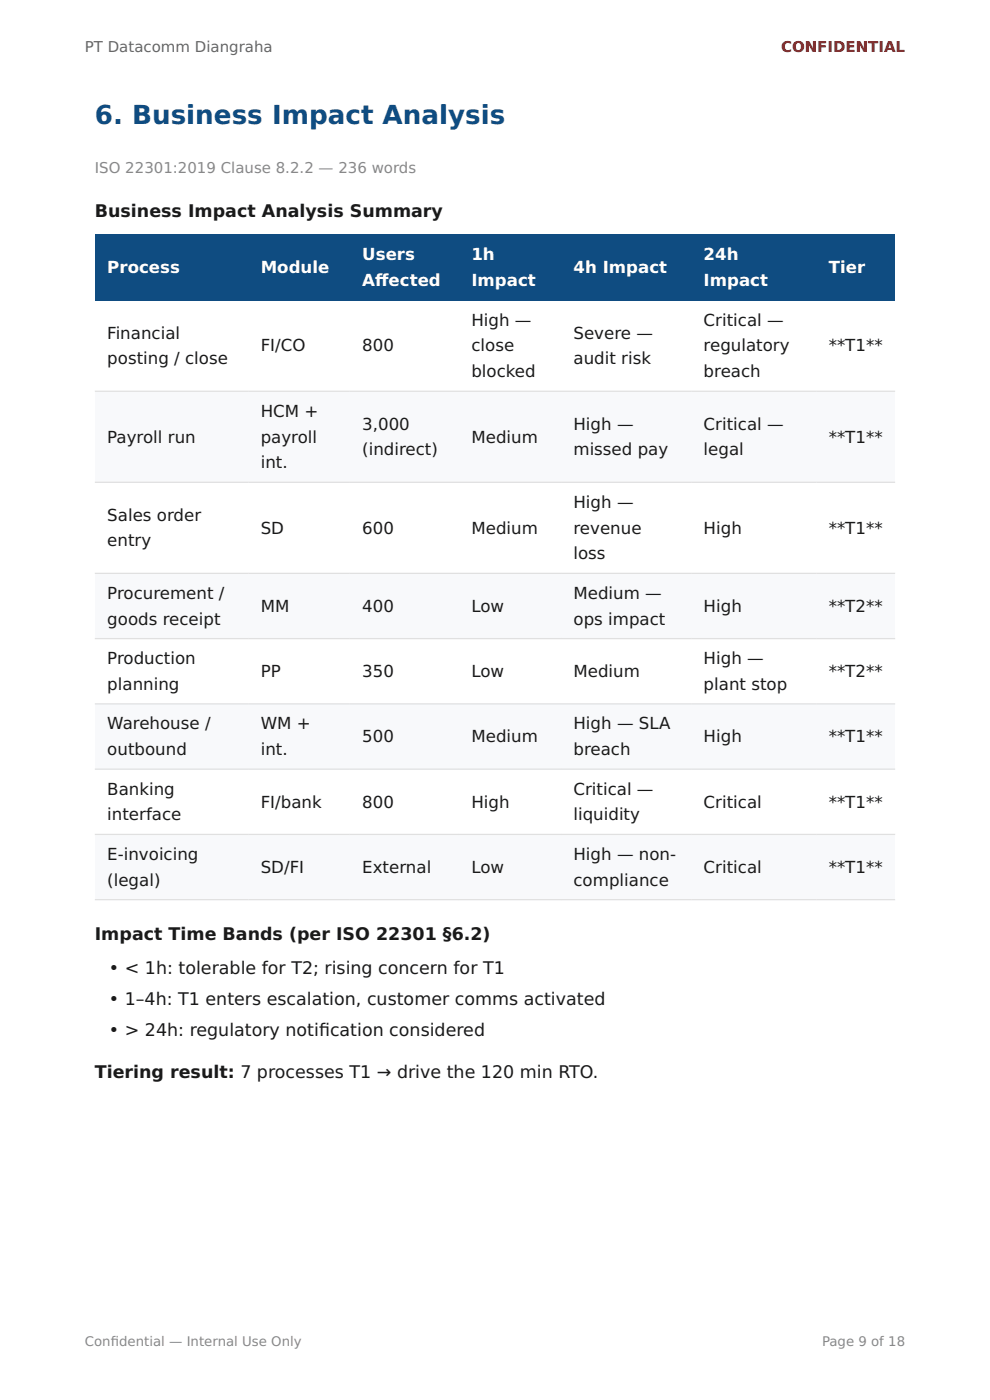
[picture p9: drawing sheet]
<svg xmlns="http://www.w3.org/2000/svg" width="210mm" height="297mm" viewBox="0 0 210 297" stroke-linecap="round" stroke-linejoin="round" font-family="sans-serif">
<defs><g id="words">
<text font-size="5.6" fill="#0f4c81" x="20.1" y="26.2">6. Business Impact Analysis</text>
<g font-size="3.7" fill="#1a1a1a">
<text x="20.1" y="46">Business Impact Analysis Summary</text>
<text x="20.1" y="199.4">Impact Time Bands (per ISO 22301 §6.2)</text>
<text x="23.1" y="206.7">• &lt; 1h: tolerable for T2; rising concern for T1</text>
<text x="23.1" y="213.2">• 1–4h: T1 enters escalation, customer comms activated</text>
<text x="23.1" y="219.8">• &gt; 24h: regulatory notif</text>
<text x="67.7" y="219.8">ication considered</text>
<text x="20.1" y="228.7">Tiering result: 7 processes T1 → drive the 120 min RTO.</text>
</g>
<g font-size="3.5" fill="#fff">
<text x="22.8" y="58">Process</text>
<text x="55.3" y="58">Module</text>
<text x="76.8" y="55.3">Users</text>
<text x="100" y="55.3">1h</text>
<text x="121.7" y="58">4h Impact</text>
<text x="149.3" y="55.3">24h</text>
<text x="175.8" y="58">Tier</text>
<text x="76.8" y="60.7">Af</text>
<text x="79.6" y="60.7">fected</text>
<text x="100" y="60.7">Impact</text>
<text x="149.3" y="60.7">Impact</text>
</g>
<g font-size="3.5" fill="#1a1a1a">
<text x="22.8" y="71.8">Financial</text>
<text x="100" y="69.1">High —</text>
<text x="121.7" y="71.8">Severe —</text>
<text x="149.3" y="69.1">Critical —</text>
<text x="22.8" y="77.3">posting / close</text>
<text x="55.3" y="74.6">FI/CO</text>
<text x="76.8" y="74.6">800</text>
<text x="100" y="74.6">close</text>
<text x="121.7" y="77.3">audit risk</text>
<text x="149.3" y="74.6">regulatory</text>
<text x="175.8" y="74.6">**T1**</text>
<text x="100" y="80">blocked</text>
<text x="149.3" y="80">breach</text>
<text x="55.3" y="88.4">HCM +</text>
<text x="22.8" y="93.9">Payroll run</text>
<text x="55.3" y="93.9">payroll</text>
<text x="76.8" y="91.1">3,000</text>
<text x="100" y="93.9">Medium</text>
<text x="121.7" y="91.1">High —</text>
<text x="149.3" y="91.1">Critical —</text>
<text x="175.8" y="93.9">**T1**</text>
<text x="55.3" y="99.3">int.</text>
<text x="76.8" y="96.6">(indirect)</text>
<text x="121.7" y="96.6">missed pay</text>
<text x="149.3" y="96.6">legal</text>
<text x="121.7" y="107.7">High —</text>
<text x="22.8" y="110.5">Sales order</text>
<text x="55.3" y="113.2">SD</text>
<text x="76.8" y="113.2">600</text>
<text x="100" y="113.2">Medium</text>
<text x="121.7" y="113.2">revenue</text>
<text x="149.3" y="113.2">High</text>
<text x="175.8" y="113.2">**T1**</text>
<text x="22.8" y="115.9">entry</text>
<text x="121.7" y="118.7">loss</text>
<text x="22.8" y="127">Procurement /</text>
<text x="55.3" y="129.8">MM</text>
<text x="76.8" y="129.8">400</text>
<text x="100" y="129.8">Low</text>
<text x="121.7" y="127">Medium —</text>
<text x="149.3" y="129.8">High</text>
<text x="175.8" y="129.8">**T2**</text>
<text x="22.8" y="132.5">goods receipt</text>
<text x="121.7" y="132.5">ops impact</text>
<text x="22.8" y="140.9">Production</text>
<text x="55.3" y="143.6">PP</text>
<text x="76.8" y="143.6">350</text>
<text x="100" y="143.6">Low</text>
<text x="121.7" y="143.6">Medium</text>
<text x="149.3" y="140.9">High —</text>
<text x="175.8" y="143.6">**T2**</text>
<text x="22.8" y="146.4">planning</text>
<text x="149.3" y="146.4">plant stop</text>
<text x="22.8" y="154.7">Warehouse /</text>
<text x="55.3" y="154.7">WM +</text>
<text x="121.7" y="154.7">High — SLA</text>
<text x="22.8" y="160.2">outbound</text>
<text x="55.3" y="160.2">int.</text>
<text x="76.8" y="157.5">500</text>
<text x="100" y="157.5">Medium</text>
<text x="121.7" y="160.2">breach</text>
<text x="149.3" y="157.5">High</text>
<text x="175.8" y="157.5">**T1**</text>
<text x="22.8" y="168.6">Banking</text>
<text x="55.3" y="171.3">FI/bank</text>
<text x="76.8" y="171.3">800</text>
<text x="100" y="171.3">High</text>
<text x="121.7" y="168.6">Critical —</text>
<text x="149.3" y="171.3">Critical</text>
<text x="175.8" y="171.3">**T1**</text>
<text x="22.8" y="174">interface</text>
<text x="121.7" y="174">liquidity</text>
<text x="22.8" y="182.4">E-invoicing</text>
<text x="55.3" y="185.2">SD/FI</text>
<text x="76.8" y="185.2">External</text>
<text x="100" y="185.2">Low</text>
<text x="121.7" y="182.4">High — non-</text>
<text x="149.3" y="185.2">Critical</text>
<text x="175.8" y="185.2">**T1**</text>
<text x="22.8" y="187.9">(legal)</text>
<text x="121.7" y="187.9">compliance</text>
</g>
<text font-size="3.2" fill="#666" x="18" y="11.1">PT Datacomm Diangraha</text>
<text font-size="3.2" fill="#c00" x="165.7" y="11.1">CONFIDENTIAL</text>
<text font-size="3.2" fill="#888" x="20.1" y="36.8">ISO 22301:2019 Clause 8.2.2 — 236 words</text>
<g font-size="2.8" fill="#888">
<text x="18" y="285.5">Conf</text>
<text x="23.5" y="285.5">idential — Internal Use Only</text>
<text x="174.4" y="285.5">Page 9 of 18</text>
</g>
</g></defs>
<g fill="#0f4c81">
<path d="M20.1 49.7h32.6v14.1h-32.6z"/>
<path d="M52.7 49.7h21.5v14.1h-21.5z"/>
<path d="M74.2 49.7h23.2v14.1h-23.2z"/>
<path d="M97.4 49.7h21.6v14.1h-21.6z"/>
<path d="M119 49.7h27.6v14.1h-27.6z"/>
<path d="M146.6 49.7h26.5v14.1h-26.5z"/>
<path d="M173.1 49.7h16.8v14.1h-16.8z"/>
</g>
<g fill="#f8f9fb">
<path d="M20.1 83h32.6v19.3h-32.6z"/>
<path d="M52.7 83h21.5v19.3h-21.5z"/>
<path d="M74.2 83h23.2v19.3h-23.2z"/>
<path d="M97.4 83h21.6v19.3h-21.6z"/>
<path d="M119 83h27.6v19.3h-27.6z"/>
<path d="M146.6 83h26.5v19.3h-26.5z"/>
<path d="M173.1 83h16.8v19.3h-16.8z"/>
<path d="M20.1 121.6h32.6v13.9h-32.6z"/>
<path d="M52.7 121.6h21.5v13.9h-21.5z"/>
<path d="M74.2 121.6h23.2v13.9h-23.2z"/>
<path d="M97.4 121.6h21.6v13.9h-21.6z"/>
<path d="M119 121.6h27.6v13.9h-27.6z"/>
<path d="M146.6 121.6h26.5v13.9h-26.5z"/>
<path d="M173.1 121.6h16.8v13.9h-16.8z"/>
<path d="M20.1 149.3h32.6v13.9h-32.6z"/>
<path d="M52.7 149.3h21.5v13.9h-21.5z"/>
<path d="M74.2 149.3h23.2v13.9h-23.2z"/>
<path d="M97.4 149.3h21.6v13.9h-21.6z"/>
<path d="M119 149.3h27.6v13.9h-27.6z"/>
<path d="M146.6 149.3h26.5v13.9h-26.5z"/>
<path d="M173.1 149.3h16.8v13.9h-16.8z"/>
<path d="M20.1 177h32.6v13.9h-32.6z"/>
<path d="M52.7 177h21.5v13.9h-21.5z"/>
<path d="M74.2 177h23.2v13.9h-23.2z"/>
<path d="M97.4 177h21.6v13.9h-21.6z"/>
<path d="M119 177h27.6v13.9h-27.6z"/>
<path d="M146.6 177h26.5v13.9h-26.5z"/>
<path d="M173.1 177h16.8v13.9h-16.8z"/>
</g>
<path d="M20.1 83h169.8M20.1 102.3h169.8M20.1 121.6h169.8M20.1 135.5h169.8M20.1 149.3h169.8M20.1 163.2h169.8M20.1 177h169.8M20.1 190.9h169.8" fill="none" stroke="#e0e0e0" stroke-width=".26"/>
<use href="#words"/>
</svg>
